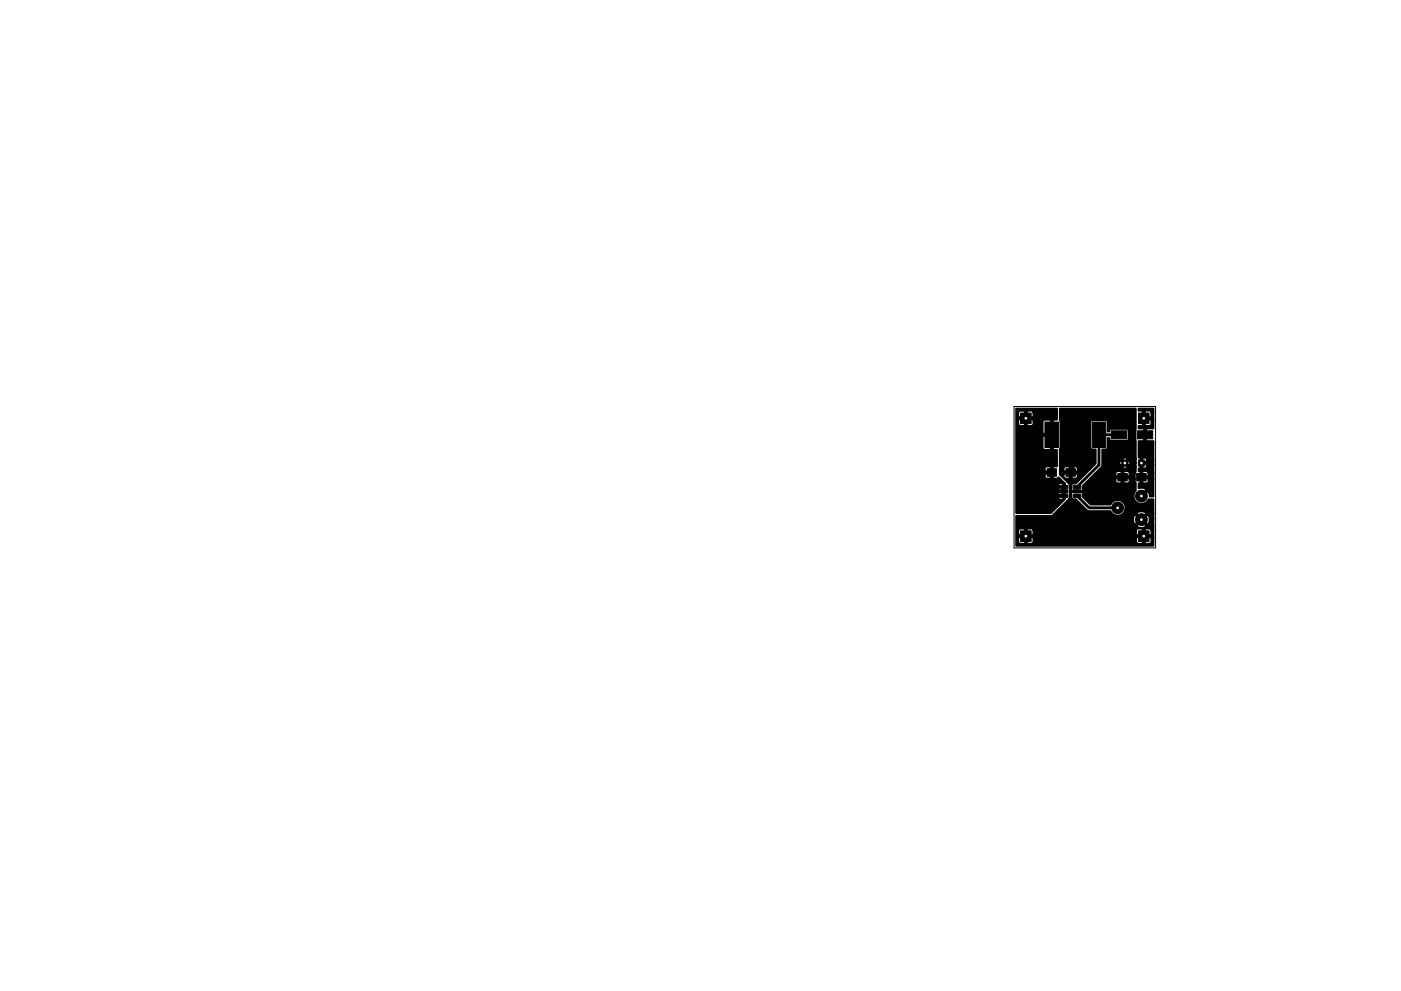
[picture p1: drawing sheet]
<svg xmlns="http://www.w3.org/2000/svg" width="297mm" height="210mm" viewBox="0 0 297 210" stroke-linecap="round" stroke-linejoin="round" font-family="sans-serif">
<path d="M215 86.2h30v30h-30z" fill="none" stroke="#000" stroke-width=".21"/>
<g fill="#000" stroke="#000" stroke-width=".21">
<path d="M216.4 87.6h2.2v2.3h-2.2zM222 99.4h2v1.6h-2zM221.6 89.5h2.9v5.4h-2.9zM226 99.4h2v1.6h-2zM231.6 89.5h2.9v5.4h-2.9zM235.6 91.4h3.3v1.7h-3.3zM241.1 91.4h3.3v1.7h-3.3zM241.4 97.6h1.3v1.3h-1.3zM241.4 87.6h2.2v2.3h-2.2zM216.4 112.6h2.2v2.3h-2.2zM224.9 104.9h1.5v.6h-1.5zM224.9 103h1.5v.6h-1.5z"/>
<path d="M224.9 103.9h1.5v.7h-1.5zM227.6 103h1.5v.6h-1.5zM227.6 103.9h1.5v.7h-1.5zM227.6 104.9h1.5v.6h-1.5zM237 100.4h2v1.6h-2zM241 100.4h2v1.6h-2zM241.4 112.6h2.2v2.3h-2.2z"/>
<circle cx="238.5" cy="98.2" r=".65"/>
<circle cx="237" cy="107.7" r="1.25"/>
<circle cx="242" cy="105.2" r="1.25"/>
<circle cx="242" cy="110.2" r="1.25"/>
</g>
<path d="M237.3 92.2h-4.3v6.4l-4.6 4.7M238 87.7h-8l-2.5 2.5v9.5l-.5 .5v4h1.4M228.4 105.2l2.5 2.5h6.1M238 101.2v5" fill="none" stroke="#000" stroke-width=".6"/>
<path d="M223 92.2v12h2.7M223 100.2h.1M225.7 103.3v1.9" fill="none" stroke="#000" stroke-width=".8"/>
<path d="M224.7 86.7h16.1l-.1 4.7h-1.4l-.1-.3-.3-.1h-3.3l-.3 .1-.1 .4h-.3v-2l-.3-.3-3-.1-.3 .2-.2 .2v5.4l.3 .4 .9 .1v3l-1 .9h-2.8l-.4-.4h-.8l-.1 .2-1.3-.2-.3 .3-.1 .7 .1 .1h1.2v-.9h.4v.9h1.2l.1-.7h2.8l-1.2 1.3h-1.6l-.1-.2h-2.8l-.1 .2v.5l.4 .4h.8l.1-.1v-1h.4v1l.1 .1h1l.2-.4v-.5h1.6l-2 2-.8 .1-.2 1.1 .1 .3h2.3l.1-.1-.1-.9 4-4 .2-.5v-3.2l.9-.1 .2-.2 .1-2.2h.3l.1 .5 .3 .1h3.5l.2-.4v-1.7h1.4l.1 6h-1.7l-.1-.2-.6-.1-.4 .1-.1 .2 .6 .6 .6-.6h1.7v.8h-1.1l-.1-.5h-.2l-.6 .5h-.6l-.6-.5h-.2a.84 .84 0 0 0 .2 1.1l.6-.6h.6l.6 .6h.2l.1-.6h1.1v.9h-1.7l-.6-.6-.6 .6 .1 .2a.84 .84 0 0 0 1.1-.2h1.7v1l-.2 .2h-1.1l-.4-.4h-.8l-.1 .2-1.3-.2-.4 .4v.6l.1 .1h1.2v-.9h.4v.9h1.2l.1-.7h1.1v1.3l-4-.2-.1 .7 .4 .4h.8l.1-.1v-1h.4v1l.1 .1h.8l.4-.4v-.5h1.1v.6l.2 .2v1.7a1.66 1.66 0 0 0 .3 2.5 1.66 1.66 0 0 0 2.4-.7h1.1v2.2h-6v-.7a1.66 1.66 0 0 0-1.4-1.3 1.66 1.66 0 0 0-1.7 .9h-4.3l-1.7-1.6 .1-.9-.1-.1h-2.3l-.1 .1 .2 1.3 .8 .1 2.5 2.5h4.9a1.66 1.66 0 0 0 1.7 1 1.66 1.66 0 0 0 1.4-1.3h6v.8h-1.6l-.1-.2a1.45 1.45 0 0 0-1.9 .2l1 1.1 1-1.1h1.6v1.1h-.8l-.2-.6-.3-.2-1 1h-.6l-1-1a1.29 1.29 0 0 0 0 2.1l1-1.1h.6l1 1.1 .3-.2 .1-.4 .1-.7h.8v1.6h-1.6l-1-1.1-1 1.1 .1 .2a1.45 1.45 0 0 0 1.9-.2h1.6v.9h-.5l-.4-.4h-.9l-.1 .2-1.4-.2-.4 .4h-21.8l-.4-.4h-.9l-.1 .2-1.4-.2-.4 .4v.9l.1 .1h1.3v-1.2h.4v1.2h1.3l.1-.1v-.9h21.8v.9l.1 .1h1.3v-1.2h.4v1.2h1.3l.1-.1v-.9h.5v1.6l-.6-.2h-3l-.1 .2h-21.8l-.1-.2h-3l-.1 .2v.9l.4 .4h.9l.1-.2v-1.3h.4v1.3l.1 .2h.9l.3-.3 .1-1h21.8v.9l.2 .3 1.1 .1 .1-.2v-1.3h.4v1.3l.1 .2 1.1-.1 .2-.3v-.9h.5v1.7h-29.1v-6.4h7.6l3.7-3.7v-2.9l-2.1-2.1v-5.4l.2-.4zM241.4 86.7h3.2v.8h-.5l-.4-.4h-.9l-.1 .2v1.2h1.3l.1-.1v-.9h.5v1.6l-1.9-.2v1.3l.1 .2 1.1-.1 .2-.3v-.9h.5v1.8h-1.5l-.1 .1v2.5l.1 .1h1.5v3.9h-1.4l-.4-.4-.6 .1v.8h.8l.2-.5h1.4v1.1l-2.4-.2v.9l.1 .1 .6-.1 .3-.3v-.4h1.4v1.7h-1.1l-.4-.4h-.8l-.1 .2v.9h1.2l.1-.7h1.1v1.3l-2.4-.2v1l.1 .1h1l.2-.4v-.5h1.1v3.7h-.9l-.1-.9-.3-.2-1.1 1.1h-.4l-.1-.1 1.3-1.3a1.26 1.26 0 0 0-1.6-.3v-1.1l.4-.1v-2.3l-.4-.2v-.5l.4-.1v-2.1l-.4-.1v-3.5h1l.2-.1v-2.5l-.2-.1h-1v-.5h.8l.1-.2v-2.9l-.1-.2h-.8zM215.5 86.7h8.6v.8h-5l-.4-.4h-.9l-.1 .2-1.4-.2-.4 .4v.9l.1 .1h1.3v-1.2h.4v1.2h1.3l.1-.1v-.9h5v1.5l-1.3 .2-.1-.2-6.7-.1-.1 .2v.9l.4 .4h.9l.1-.2v-1.3h.4v1.3l.1 .2h.9l.4-.4v-.9h2.3l-.3 .3v2.5l.1 .1h1.6v-2.8h.4v3.2h-2l-.1 .2v2.4l.4 .4h1.2l.1-.1v-2.9h.4v2.9l.1 .1h.8v3.5l-2.4 .1-.2 .3 .1 .7h1.2v-.9h.4v1.3h-1.6l-.1 .7 .4 .4h.8l.1-.1v-1h.4v1l.1 .1h.8l.4-.2 1.3 1.3-1-.1-.4 .2v.3l.1 .1h1v-.5h.3v.9l-1-.1a.35 .35 0 0 0-.4 .4 .35 .35 0 0 0 .4 .3h.7v-.6h.3v.9h-1a.35 .35 0 0 0-.4 .3 .35 .35 0 0 0 .4 .4l.7-.1v-.6h.3v1h-1.3l-.1 .1 .2 .4 .7 .1 .2-.6h.3v.5l-3 2.9h-7.3z" fill="#000" stroke="#000" stroke-width=".4"/>
<g fill="#fff" stroke="#fff" stroke-width=".21">
<circle cx="238.5" cy="98.2" r=".17"/>
<circle cx="242" cy="98.2" r=".17"/>
<circle cx="217.5" cy="88.7" r=".17"/>
<circle cx="242.5" cy="113.7" r=".18"/>
<circle cx="242.5" cy="88.7" r=".17"/>
<circle cx="217.5" cy="113.7" r=".18"/>
<circle cx="237" cy="107.7" r=".17"/>
<circle cx="242" cy="105.2" r=".17"/>
<circle cx="242" cy="110.2" r=".17"/>
</g>
</svg>
